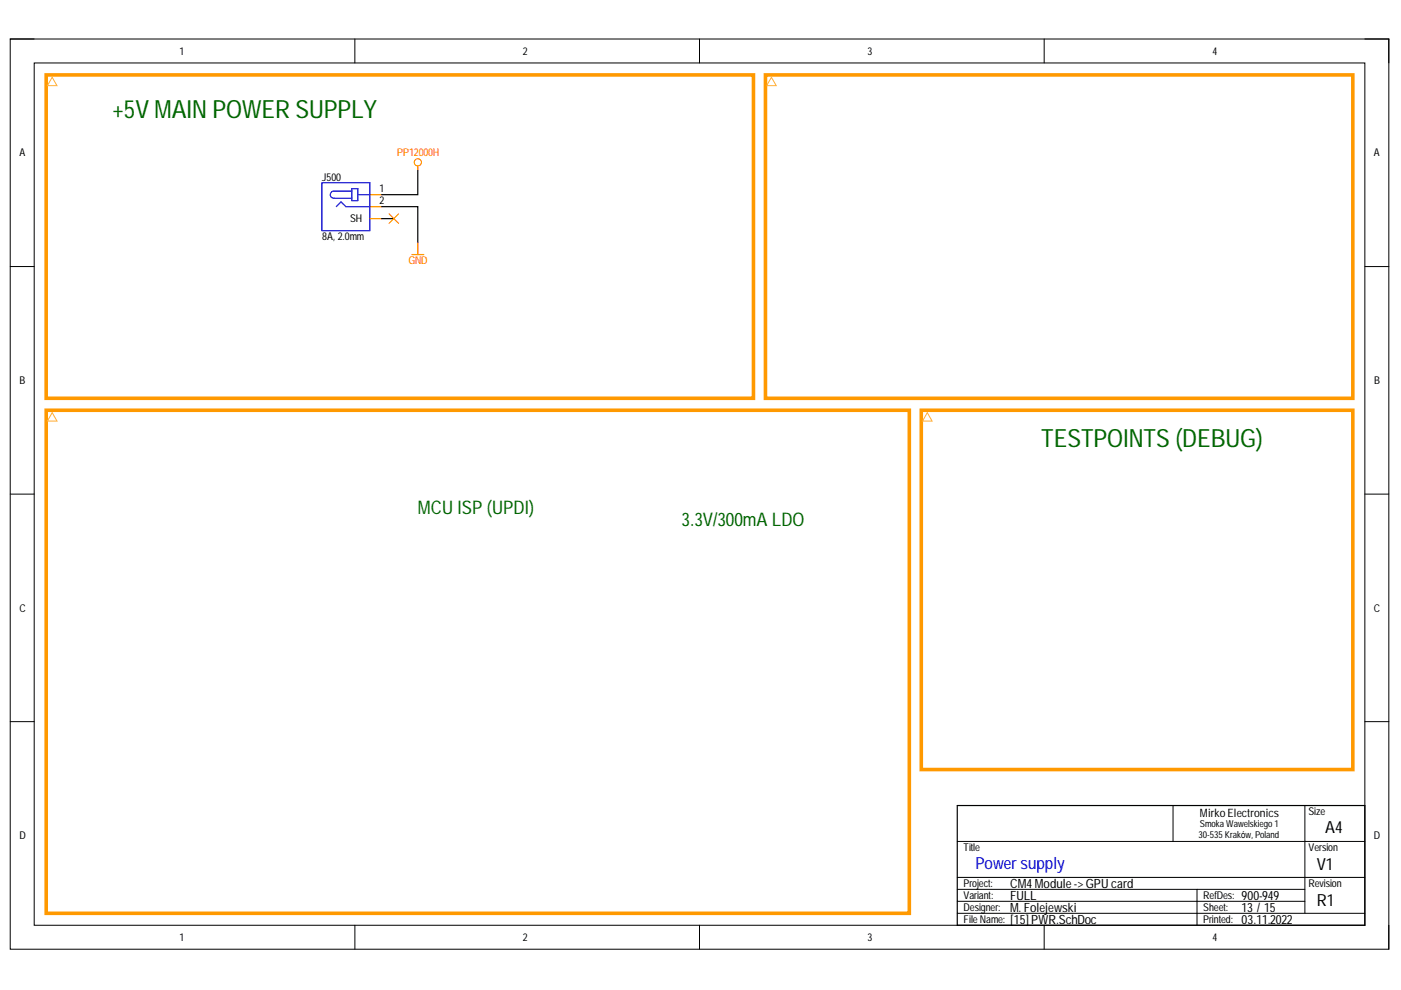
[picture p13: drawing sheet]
<svg xmlns="http://www.w3.org/2000/svg" width="297mm" height="210mm" viewBox="0 0 297 210" stroke-linecap="round" stroke-linejoin="round" font-family="sans-serif">
<defs><g id="words">
<g font-size="5.3" fill="#060">
<text x="23.8" y="24.9">+5V MAIN POWER SUPPLY</text>
<text x="220.8" y="94.7">TESTPOINTS (DEBUG)</text>
</g>
<g font-size="4" fill="#060">
<text x="88.6" y="109">MCU ISP (UPDI)</text>
<text x="144.5" y="111.5">3.3V/300mA LDO</text>
</g>
<g font-size="3.5">
<text x="281" y="176.6">A4</text>
<text x="279.2" y="184.5">V1</text>
<text x="279.2" y="192.1">R1</text>
</g>
<text font-size="3.5" fill="#00c" x="206.8" y="184.3">Powersupply</text>
<g font-size="2.7">
<text x="214.2" y="188.2">CM4Module-&gt;GPU card</text>
<text x="214.2" y="190.8">FULL</text>
<text x="263.2" y="190.8">900-949</text>
<text x="214.2" y="195.8">[15]PWR.SchDoc</text>
<text x="214.2" y="193.3">M. Folejewski</text>
<text x="263.2" y="195.8">03.11.2022</text>
<text x="263.2" y="193.3">13 /15</text>
</g>
<text font-size="2.4" x="254.4" y="173.3">MirkoElectronics</text>
<g font-size="2.3">
<text x="38" y="11.6">1</text>
<text x="110.9" y="11.6">2</text>
<text x="183.9" y="11.6">3</text>
<text x="257" y="11.6">4</text>
<text x="4.1" y="33.1">A</text>
<text x="291.3" y="33.1">A</text>
<text x="68.3" y="38.3">J500</text>
<text x="80.5" y="40.8">1</text>
<text x="74.2" y="47.1">SH</text>
<text x="80.5" y="43.3">2</text>
<text x="68.3" y="50.9">8A, 2.0mm</text>
<text x="4.1" y="81.4">B</text>
<text x="291.4" y="81.4">B</text>
<text x="4.1" y="129.7">C</text>
<text x="291.3" y="129.7">C</text>
<text x="277.4" y="172.9">Size</text>
<text x="4.1" y="177.9">D</text>
<text x="291.3" y="177.9">D</text>
<text x="204.3" y="180.5">Title</text>
<text x="277.4" y="180.5">Version</text>
<text x="204.3" y="188.1">Project:</text>
<text x="204.3" y="190.6">Variant:</text>
<text x="255.1" y="190.6">RefDes:</text>
<text x="277.4" y="188.1">Revision</text>
<text x="204.3" y="195.7">FileName:</text>
<text x="204.3" y="193.1">Designer:</text>
<text x="255.1" y="195.7">Printed:</text>
<text x="255.1" y="193.1">Sheet:</text>
<text x="38" y="199.5">1</text>
<text x="110.9" y="199.5">2</text>
<text x="183.9" y="199.5">3</text>
<text x="257" y="199.5">4</text>
</g>
<g font-size="2.3" fill="#f00">
<text x="84.2" y="33.1">PP12000H</text>
<text x="86.6" y="56">GND</text>
</g>
<g font-size="2">
<text x="254.1" y="177.7">30-535Kraków, Poland</text>
<text x="254.4" y="175.4">Smoka Wawelskiego1</text>
</g>
</g></defs>
<path d="M2.2 8.3h292.3v193h-292.3z" fill="none" stroke="#000" stroke-width=".21"/>
<path d="M7.3 13.4h282.1v182.8h-282.1z" fill-rule="evenodd" fill="#fff"/>
<g fill="none" stroke="#000" stroke-width=".21">
<path d="M2.2 8.3h5.1M7.3 13.4h282.1v182.8h-282.1zM75.2 8.3v5M148.3 8.3v5M221.4 8.3v5.1M289.4 8.3h5.1v5.1M2.2 56.5h5.1M289.4 56.5h5.1M2.2 104.8h5.1M289.4 104.8h5.1M2.2 153h5.1M289.4 153h5.1"/>
<path d="M203 178.4h86.4M248.7 170.8v7.6M276.7 170.8v22.8M75.2 196.2v5.1M148.3 196.2v5.1M203 188.6h73.7M203 191.1h73.7M203 186h86.4M203 193.6h86.4M221.4 196.2v5.1M253.8 188.6v7.6M294.5 196.2v5.1"/>
</g>
<path d="M203 170.8h86.4v25.4h-86.4z" fill="none" stroke="#000" stroke-width=".25"/>
<path d="M9.8 15.9h149.9v68.5h-149.9zM162.3 15.9h124.5v68.6h-124.5zM9.8 87h183v106.6h-183zM195.3 87h91.5v76.2h-91.5z" fill="none" stroke="#f90" stroke-width=".76"/>
<path d="M11.1 16.4l1 1.8h-2.1zM163.6 16.4l1 1.8h-2.1zM11.1 87.5l1 1.8h-2.1zM196.6 87.5l1 1.8h-2z" fill="none" stroke="#ffad33" stroke-width=".21"/>
<path d="M68.3 38.7h10.1v10.2h-10.1z" fill-rule="evenodd" fill="#fff"/>
<path d="M68.3 38.7h10.1v10.2h-10.1zM71.3 43.8l1-1 1 1h5.1M74.6 40.5h-3.8a.76 .76 0 0 0-.8 .8 .76 .76 0 0 0 .8 .7h3.8M74.6 40h1.3v2.5h-1.3zM75.9 41.3h2.5" fill="none" stroke="#00c" stroke-width=".25"/>
<path d="M88.6 35.2v1M78.4 41.3h2.6M78.4 46.4h2.6M78.4 43.8h2.6M87.3 54h2.6M88.6 51.4v2.6" fill="none" stroke="#f00" stroke-width=".25"/>
<path d="M88.6 36.2v5.1h-7.6M81 43.8h7.6v7.6M81 46.4h2.5" fill="none" stroke="#000" stroke-width=".25"/>
<g fill="none" stroke="#f00" stroke-width=".21">
<path d="M82.5 45.3l2 2.1M84.5 45.3l-2 2.1"/>
<circle cx="88.6" cy="34.4" r=".76"/>
</g>
<use href="#words"/>
</svg>
